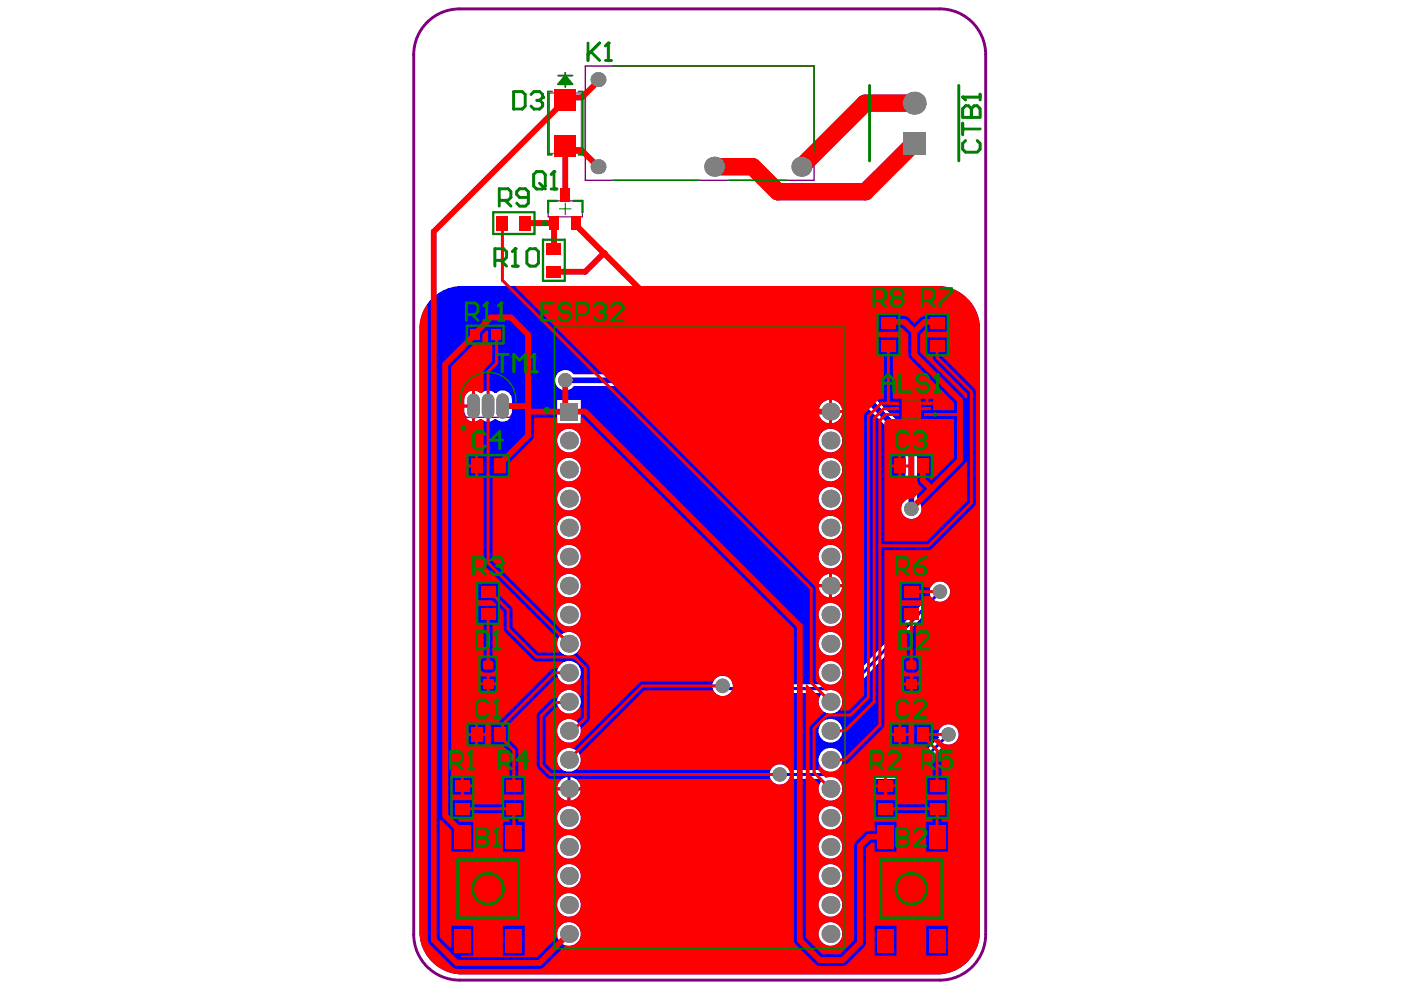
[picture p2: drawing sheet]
<svg xmlns="http://www.w3.org/2000/svg" width="297mm" height="210mm" viewBox="0 0 297 210" stroke-linecap="round" stroke-linejoin="round" font-family="sans-serif">
<path d="M118.6 44.3h2.5M119.9 43.1v2.4" fill="none" stroke="#008000" stroke-width=".24"/>
<path d="M98.9 88.5h9.2M98.9 88.5a5.9 5.9 0 0 1 .6-8 5.9 5.9 0 0 1 8 0 5.9 5.9 0 0 1 .6 8" fill="none" stroke="#800080" stroke-width=".29"/>
<path d="M124.1 14h48.5v24.2h-48.5zM117.5 69.4h61.7v131.7h-61.7zM190.1 84.7h6.3v3.9h-6.3z" fill="none" stroke="#800080" stroke-width=".31"/>
<path d="M116.2 42.6h7.3v3.4h-7.3z" fill="none" stroke="#800080" stroke-width=".24"/>
<path d="M116.5 19.7h6.7v12.8h-6.7zM118.3 16h3.1M119.9 15.4v3.1M119.9 16l1.5 1.9h-3.1zM119.9 16l1.2 1.9M119.9 16l.9 1.9M119.9 16l.6 1.9M119.9 16l.3 1.9M119.9 16l-1.3 1.9M119.9 16l-1 1.9M119.9 16l-.7 1.9M119.9 16l-.4 1.9" fill="none" stroke="#800080" stroke-width=".21"/>
<circle cx="98.3" cy="90.7" r=".3" fill="none" stroke="#800080" stroke-width=".61"/>
<circle cx="198.3" cy="87.9" r=".24" fill="none" stroke="#800080" stroke-width=".48"/>
<path d="M90.2 5.1a9.7 9.7 0 0 1 7.2-3.2h101.9a9.7 9.7 0 0 1 9.7 9.7v186.5a9.7 9.7 0 0 1-9.7 9.7h-101.9a9.7 9.7 0 0 1-9.7-9.7v-186.5a9.6 9.6 0 0 1 2.5-6.5z" fill="none" stroke="#800080" stroke-width=".62"/>
<path d="M91.2 63.7a9 9 0 0 1 6.8-3.1h100.7a9 9 0 0 1 9.1 9.1v127.8a9 9 0 0 1-9.1 9.1h-100.7a9 9 0 0 1-9.1-9.1v-127.8a8.9 8.9 0 0 1 2.3-6zM100.7 82.8v6.6l1.2-.5a2.4 2.4 0 0 0 3.1 0h.2a1.97 1.97 0 0 0 2.2 .4 1.97 1.97 0 0 0 1.1-1.9v-2.6a1.97 1.97 0 0 0-1.1-1.9 1.97 1.97 0 0 0-2.2 .4h-.2a2.4 2.4 0 0 0-3.1 0zM99 83.4a2.71 2.71 0 0 0-.6 2.4h1.7v-3zM176.4 84.8v2.2h2.2a2.51 2.51 0 0 0-2.2-2.2zM174.1 85.7l-.5 1.3h2.2v-2.2a2.5 2.5 0 0 0-1.7 .9zM98.4 86.4a2.32 2.32 0 0 0 1.5 3h.2v-3zM176.4 87.6v2.2a2.51 2.51 0 0 0 2.2-2.2zM173.6 87.6a2.51 2.51 0 0 0 2.2 2.2v-2.2zM118.1 84.8v5h5v-5zM173.5 93.4a2.55 2.55 0 0 0 5.1 0 2.55 2.55 0 0 0-5.1 0zM118.1 93.4a2.55 2.55 0 0 0 5.1 0 2.55 2.55 0 0 0-5.1 0zM173.5 99.6a2.55 2.55 0 0 0 5.1 0 2.55 2.55 0 0 0-5.1 0zM118.1 99.6a2.55 2.55 0 0 0 5.1 0 2.55 2.55 0 0 0-5.1 0zM173.5 105.7a2.55 2.55 0 0 0 5.1 0 2.55 2.55 0 0 0-5.1 0zM118.1 105.7a2.55 2.55 0 0 0 5.1 0 2.55 2.55 0 0 0-5.1 0zM118.5 78.9a2.17 2.17 0 0 0-.2 3.3 2.17 2.17 0 0 0 3.3-.3h57.8l12.6 12.6v11.6a2.17 2.17 0 0 0-.4 3.2 2.17 2.17 0 0 0 3.2 0 2.17 2.17 0 0 0-.3-3.2l-.1-12.6-14-14-58.8-.1a2.16 2.16 0 0 0-3.1-.5zM173.5 111.9a2.55 2.55 0 0 0 5.1 0 2.55 2.55 0 0 0-5.1 0zM118.1 111.9a2.55 2.55 0 0 0 5.1 0 2.55 2.55 0 0 0-5.1 0zM173.5 118a2.55 2.55 0 0 0 5.1 0 2.55 2.55 0 0 0-5.1 0zM118.1 118a2.55 2.55 0 0 0 5.1 0 2.55 2.55 0 0 0-5.1 0zM176.4 121.7v2.2h2.2a2.51 2.51 0 0 0-2.2-2.2zM174.1 122.6l-.5 1.3h2.2v-2.2a2.5 2.5 0 0 0-1.7 .9zM176.4 124.5v2.2a2.51 2.51 0 0 0 2.2-2.2zM173.6 124.5a2.51 2.51 0 0 0 2.2 2.2v-2.2zM118.1 124.2a2.55 2.55 0 0 0 5.1 0 2.55 2.55 0 0 0-5.1 0zM151.5 144.1a2.16 2.16 0 0 0 .3 3 2.16 2.16 0 0 0 2.9-.1h19.2l.2 .3a2.55 2.55 0 0 0 .4 3.4 2.55 2.55 0 0 0 3.4-.1 2.55 2.55 0 0 0 .2-3.4l.1-.2h1.5l.7-.3 18.2-19.2a2.17 2.17 0 0 0 2.8-1.9 2.17 2.17 0 0 0-2.4-2.3 2.17 2.17 0 0 0-1.7 2.9l-18 18.9h-1.8l-.1-.3a2.52 2.52 0 0 0 .6-3.8 2.52 2.52 0 0 0-3.8 0 2.52 2.52 0 0 0 .6 3.8l-.1 .3h-19.4a2.17 2.17 0 0 0-1.6-1.8 2.17 2.17 0 0 0-2.2 .8zM173.5 130.3a2.55 2.55 0 0 0 5.1 0 2.55 2.55 0 0 0-5.1 0zM118.1 130.3a2.55 2.55 0 0 0 5.1 0 2.55 2.55 0 0 0-5.1 0zM173.5 136.5a2.55 2.55 0 0 0 5.1 0 2.55 2.55 0 0 0-5.1 0zM118.1 136.5a2.55 2.55 0 0 0 5.1 0 2.55 2.55 0 0 0-5.1 0zM118.1 142.6a2.55 2.55 0 0 0 5.1 0 2.55 2.55 0 0 0-5.1 0zM118.1 148.8a2.55 2.55 0 0 0 5.1 0 2.55 2.55 0 0 0-5.1 0zM173.5 154.9a2.55 2.55 0 0 0 5.1 0 2.55 2.55 0 0 0-5.1 0zM118.1 154.9a2.55 2.55 0 0 0 5.1 0 2.55 2.55 0 0 0-5.1 0zM164 162.5a2.17 2.17 0 0 0 0 3.4 2.17 2.17 0 0 0 3.3-.8h6.9l.1 .4a2.52 2.52 0 0 0 0 3.5 2.52 2.52 0 0 0 3.6 0 2.52 2.52 0 0 0-.1-3.5l.1-.4h15.1l7.4-7.3a2.17 2.17 0 0 0 2.9-1.8 2.17 2.17 0 0 0-2.4-2.4 2.17 2.17 0 0 0-1.8 2.8l-6.9 6.9h-14.3l-.1-.3a2.52 2.52 0 0 0 .1-3.7 2.52 2.52 0 0 0-3.6 0 2.52 2.52 0 0 0 .1 3.7l-.1 .3h-7a2.16 2.16 0 0 0-3.3-.8zM118.1 161.1a2.55 2.55 0 0 0 5.1 0 2.55 2.55 0 0 0-5.1 0zM120.9 164.7v2.2h2.2a2.51 2.51 0 0 0-2.2-2.2zM118.6 165.7l-.5 1.2h2.2v-2.2a2.5 2.5 0 0 0-1.7 1zM120.9 167.6v2.2a2.51 2.51 0 0 0 2.2-2.2zM118.1 167.6a2.51 2.51 0 0 0 2.2 2.2v-2.2zM173.5 173.4a2.55 2.55 0 0 0 5.1 0 2.55 2.55 0 0 0-5.1 0zM118.1 173.4a2.55 2.55 0 0 0 5.1 0 2.55 2.55 0 0 0-5.1 0zM173.5 179.6a2.55 2.55 0 0 0 5.1 0 2.55 2.55 0 0 0-5.1 0zM118.1 179.6a2.55 2.55 0 0 0 5.1 0 2.55 2.55 0 0 0-5.1 0zM173.5 185.7a2.55 2.55 0 0 0 5.1 0 2.55 2.55 0 0 0-5.1 0zM118.1 185.7a2.55 2.55 0 0 0 5.1 0 2.55 2.55 0 0 0-5.1 0zM173.5 191.9a2.55 2.55 0 0 0 5.1 0 2.55 2.55 0 0 0-5.1 0zM118.1 191.9a2.55 2.55 0 0 0 5.1 0 2.55 2.55 0 0 0-5.1 0zM173.5 198a2.55 2.55 0 0 0 5.1 0 2.55 2.55 0 0 0-5.1 0zM118.1 198a2.55 2.55 0 0 0 5.1 0 2.55 2.55 0 0 0-5.1 0z" fill="#00f"/>
<path d="M176.6 146h1.2" fill="none" stroke="#00f" stroke-width=".62"/>
<circle cx="176.6" cy="146" r=".31" fill="#00f"/>
<path d="M199.3 125.4l-19.6 20.6h-1.9M153.2 145.4l.6 .6h22.8M201.1 155.7l-8.5 8.5h-27.3" fill="none" stroke="#00f" stroke-width=".62"/>
<path d="M119.9 80.6h60l13.3 13.3v14" fill="none" stroke="#00f" stroke-width="1.2"/>
<g fill="#808080">
<circle cx="201.1" cy="155.7" r="1.54"/>
<circle cx="165.3" cy="164.2" r="1.54"/>
<circle cx="193.2" cy="107.9" r="1.54"/>
<circle cx="119.9" cy="80.6" r="1.54"/>
<circle cx="153.2" cy="145.4" r="1.54"/>
<circle cx="199.3" cy="125.4" r="1.54"/>
<circle cx="120.6" cy="191.9" r="1.89"/>
<circle cx="120.6" cy="173.4" r="1.89"/>
<circle cx="120.6" cy="161.1" r="1.89"/>
<circle cx="120.6" cy="167.3" r="1.89"/>
<circle cx="120.6" cy="154.9" r="1.89"/>
<circle cx="120.6" cy="148.8" r="1.89"/>
<circle cx="120.6" cy="185.7" r="1.89"/>
<circle cx="120.6" cy="198" r="1.89"/>
<circle cx="120.6" cy="179.6" r="1.89"/>
<circle cx="120.6" cy="142.6" r="1.89"/>
<circle cx="120.6" cy="136.5" r="1.89"/>
<circle cx="120.6" cy="130.3" r="1.89"/>
<circle cx="120.6" cy="124.2" r="1.89"/>
<circle cx="120.6" cy="118" r="1.89"/>
<circle cx="176.1" cy="167.3" r="1.89"/>
<circle cx="176.1" cy="148.8" r="1.89"/>
<circle cx="176.1" cy="154.9" r="1.89"/>
<circle cx="176.1" cy="161.1" r="1.89"/>
<circle cx="176.1" cy="173.4" r="1.89"/>
<circle cx="176.1" cy="179.6" r="1.89"/>
<circle cx="176.1" cy="185.7" r="1.89"/>
<circle cx="176.1" cy="191.9" r="1.89"/>
<circle cx="176.1" cy="198" r="1.89"/>
<circle cx="176.1" cy="142.6" r="1.89"/>
<circle cx="176.1" cy="136.5" r="1.89"/>
<circle cx="176.1" cy="130.3" r="1.89"/>
<circle cx="176.1" cy="124.2" r="1.89"/>
<circle cx="176.1" cy="118" r="1.89"/>
</g>
<path d="M100.4 84.8v2.6M103.5 84.8v2.6M106.6 84.8v2.6" fill="none" stroke="#808080" stroke-width="2.7"/>
<g fill="#808080">
<circle cx="120.6" cy="111.9" r="1.89"/>
<circle cx="120.6" cy="105.7" r="1.89"/>
<circle cx="120.6" cy="99.6" r="1.89"/>
<circle cx="120.6" cy="93.4" r="1.89"/>
<circle cx="126.8" cy="35.3" r="1.58"/>
<circle cx="126.8" cy="16.9" r="1.58"/>
<circle cx="151.4" cy="35.3" r="2.12"/>
<circle cx="169.9" cy="35.3" r="2.12"/>
<circle cx="176.1" cy="111.9" r="1.89"/>
<circle cx="176.1" cy="105.7" r="1.89"/>
<circle cx="176.1" cy="99.6" r="1.89"/>
<circle cx="176.1" cy="93.4" r="1.89"/>
<circle cx="176.1" cy="87.3" r="1.89"/>
<circle cx="193.8" cy="21.9" r="2.42"/>
</g>
<g fill="#808080">
<path d="M118.7 85.4h3.8v3.8h-3.8z" fill-rule="evenodd"/>
<path d="M191.4 27.9h4.9v4.9h-4.9z" fill-rule="evenodd"/>
</g>
<path d="M90.4 64.7l.3 .1 .1 135 5.2 5.3 .9 .3 18-.1 5-4.9 .4 .1a2.52 2.52 0 0 0 2.9-2.4 2.52 2.52 0 0 0-2.8-2.6 2.52 2.52 0 0 0-2.2 3.1l-4.3 4.3h-16.2l.1-.3h2.5v-6.3h-4.6v4.6l-.3 .1-2.2-2.2v-24.9l.3-.1 2.2 2.2v4.6h4.6v-6.4h-2.8l-.7-.6 .1-.3h3.3v-.9h6.5v.9h1.3v.9h-1.4v6.4h4.7v-6.4h-1.4v-.9h1.2v-3.7h-4.4v.9h-6.5v-.9h-4.4l-.2-.2v-.7l.2-.2h1.9v-3.7h-1.9l-.2-.2v-86.8l5.1-5.1h1.6v-1.8l.9-.9 .3 .2v2.5h.9v3.9l-1.8 1.8-.1 4.6-.6 .3-1.2-.5v6.6l1.2-.5 .6 .3v7.4h-1.1v4.4h1.1l.1 18.7 15.7 15.8a2.49 2.49 0 0 0 .4 2.6l-.1 .3h-4.5l-5.4-5.5-.1-3.9-2.9-3.1v-2.3h-4.4v3.7h3l1 .9-.2 .3h-3.8v3.6h1.2v7.4l-.4 .2-.3 .4a2.07 2.07 0 0 0 .6 2.4 2.3 2.3 0 0 0 2.7-.6 2.07 2.07 0 0 0-.6-2.4l-.1-7.4h1.3v-3.1l.3-.1 .8 .8 .1 4 6.2 6.3 .6 .2h5.5v.3l-.6 .6-.3 .6h-.7l-.7 .3-11 10.9-.2 .6h-1.6v4.4h2.3l1.6 1.6v5.3h-1.3v3.7h4.4v-3.7h-1.2l-.1-6-2.1-2.2v-2.8l10.2-10.2h.4a2.51 2.51 0 0 0 2.2 1.6 2.51 2.51 0 0 0 2.3-1.4l.4 .1v3.6l-.4 .1-.2-.3a2.52 2.52 0 0 0-4.4 .7l-1 .1-.3 .2-2.8 2.8-.3 .7 .1 10.8 2.4 2.5h2.5l.1 .4-.6 .8-.2 .6h5l-.1-.6-.6-.8 .1-.4h40.9l.2 .4a2.17 2.17 0 0 0 3.3 .2 2.17 2.17 0 0 0-.3-3.3 2.17 2.17 0 0 0-3.2 .9h-40.9l-.2-.3a2.45 2.45 0 0 0 .6-3l13.7-13.6h14.7a2.17 2.17 0 0 0 3.3 .7 2.17 2.17 0 0 0 0-3.4 2.17 2.17 0 0 0-3.3 .8l-15.4 .1-14.3 14.2a2.51 2.51 0 0 0-3.1 1 2.51 2.51 0 0 0 .4 3.2l-.1 .3h-1.7l-1.4-1.4v-9.8l2.2-2.2h.5a2.5 2.5 0 0 0 2.2 1.4 2.5 2.5 0 0 0 2.2-1.3h.4v1.9l-1.1 1-.5-.3a2.53 2.53 0 0 0-3.4 1.8 2.53 2.53 0 0 0 2.3 3.1 2.53 2.53 0 0 0 2.6-2.9l1.7-1.7 .2-.6v-10.7l-.2-.6-2.4-2.4v-.3l.2-.3a2.53 2.53 0 0 0 0-3.1 2.53 2.53 0 0 0-3-.7l-15.2-15.2v-18h3.3v-2.6l5.4-5.5 .1-4.4h4.9v1.3h5v-1.3h.5l44.7 44.7v66.1l.4 .9 4.6 4.5 5.4 .1 .9-.3 3.6-3.7 .4-.9v-20.1l1.2-1.1h.6v1.9h4.7v-6.4h-4.7v1.9l-1.6 .1-2.6 2.6-.1 20.6-3 2.9h-3.8l-3.5-3.5v-53.6l.3-.1 2.6 2.7a2.52 2.52 0 0 0 .8 3v.4l-2.6 2.6-.2 .6v9.4l.2 .7 1.8 1.8a2.53 2.53 0 0 0 2 3.5 2.53 2.53 0 0 0 2.9-2.9 2.53 2.53 0 0 0-3.5-2l-1.6-1.5v-1l.4-.1 .2 .3a2.53 2.53 0 0 0 4.3-.6h.8l.6-.2 7.6-7.7 .1-37.5h9.8l9.3-9.3 .3-.6-.1-24-7.1-7.2 .1-.3h1.1v-3.7h-4.4v3.7h1.2l.1 .9 .2 .3 7 7v1l-.3 .1-.3-.5-9.3-9.3v-3.8l1.1-1.1 .3 .1v.4h4.4v-3.6h-4.4v.3l-1 .1-.4 .3-1.2 1.2-1.7-1.5-1.6-.1v-.3h-4.4v3.6h4.4v-.8h.6l1.4 1.3v4.4l.3 .9 9.4 9.3v1.5h-4.5v-1.1h-2.5v.6h1.3v.5l-1.3 .1v1.8h7v8.3l-4.8 4.8-.6-.6v-.3h.6v-4.4h-3.7v4.4h.6a2.41 2.41 0 0 0 1.3 2.6l-2.2 2.1a2.17 2.17 0 0 0-2.5 2.1 2.17 2.17 0 0 0 2.4 2.2 2.17 2.17 0 0 0 2-2.5l9-9 .3-.5h.3v8.3l-8.5 8.5h-9v-25.3l.7-.7h3v-4.2l-1.9-.1v-9.3h1.3v-3.7h-4.4v3.7h1.2v9.3l-.9 .1-.3 .2-2.7 2.8-.3 .6v59.2l-3.3 3.3h-1.8v-.4a2.53 2.53 0 0 0 0-3.1 2.53 2.53 0 0 0-3-.7l-2.2-2.2v-19.5l-.2-.6-63.4-63.3 .2-.3h89.8a9.1 9.1 0 0 1 8.5 9.1v128.4a9.1 9.1 0 0 1-9.1 8.5h-101.3a9.1 9.1 0 0 1-8.5-9.1v-128.4a9 9 0 0 1 1.5-4.4zM196.9 84.6v.6h.9v-.6zM195.3 84.6v.6h.9v-.6zM99 83.4a2.71 2.71 0 0 0-.6 2.4h1.7v-3zM176.4 84.8v2.2h2.2a2.51 2.51 0 0 0-2.2-2.2zM174.1 85.7l-.5 1.3h2.2v-2.2a2.5 2.5 0 0 0-1.7 .9zM98.4 86.4a2.32 2.32 0 0 0 1.5 3h.2v-3zM176.4 87.6v2.2a2.51 2.51 0 0 0 2.2-2.2zM173.6 87.6a2.51 2.51 0 0 0 2.2 2.2v-2.2zM173.5 93.4a2.55 2.55 0 0 0 5.1 0 2.55 2.55 0 0 0-5.1 0zM118.1 93.4a2.55 2.55 0 0 0 5.1 0 2.55 2.55 0 0 0-5.1 0zM191.1 96.6v1.9h1.5v-1.9zM189 96.6v1.9h1.5v-1.9zM99.2 96.6v1.9h1.6v-1.9zM191.1 99.1v1.9h1.5v-1.9zM189 99.1v1.9h1.5v-1.9zM99.2 99.1v1.9h1.6v-1.9zM173.5 99.6a2.55 2.55 0 0 0 5.1 0 2.55 2.55 0 0 0-5.1 0zM118.1 99.6a2.55 2.55 0 0 0 5.1 0 2.55 2.55 0 0 0-5.1 0zM173.5 105.7a2.55 2.55 0 0 0 5.1 0 2.55 2.55 0 0 0-5.1 0zM118.1 105.7a2.55 2.55 0 0 0 5.1 0 2.55 2.55 0 0 0-5.1 0zM173.5 111.9a2.55 2.55 0 0 0 5.1 0 2.55 2.55 0 0 0-5.1 0zM118.1 111.9a2.55 2.55 0 0 0 5.1 0 2.55 2.55 0 0 0-5.1 0zM173.5 118a2.55 2.55 0 0 0 5.1 0 2.55 2.55 0 0 0-5.1 0zM118.1 118a2.55 2.55 0 0 0 5.1 0 2.55 2.55 0 0 0-5.1 0zM176.4 121.7v2.2h2.2a2.51 2.51 0 0 0-2.2-2.2zM174.1 122.6l-.5 1.3h2.2v-2.2a2.5 2.5 0 0 0-1.7 .9zM191 123.6v3.7h4.4v-.9h1.9a2.17 2.17 0 0 0 3.3 .7 2.17 2.17 0 0 0 0-3.4 2.17 2.17 0 0 0-3.3 .8h-1.9v-.9zM176.4 124.5v2.2a2.51 2.51 0 0 0 2.2-2.2zM173.6 124.5a2.51 2.51 0 0 0 2.2 2.2v-2.2zM118.1 124.2a2.55 2.55 0 0 0 5.1 0 2.55 2.55 0 0 0-5.1 0zM173.5 130.3a2.55 2.55 0 0 0 5.1 0 2.55 2.55 0 0 0-5.1 0zM118.1 130.3a2.55 2.55 0 0 0 5.1 0 2.55 2.55 0 0 0-5.1 0zM173.5 136.5a2.55 2.55 0 0 0 5.1 0 2.55 2.55 0 0 0-5.1 0zM191 128.5v3.6h1.3v7.4a1.07 1.07 0 0 0-.8 1v1a1.12 1.12 0 0 0 1.1 1.1h1.2a1.12 1.12 0 0 0 1.1-1.1v-1a1.07 1.07 0 0 0-.7-1v-7.4h1.2v-3.6zM193.5 143.4v1.3h1.4v-1.3zM103.8 143.4v1.3h1.4v-1.3zM191.5 143.4v1.3h1.4v-1.3zM101.8 143.4v1.3h1.4v-1.3zM173.5 142.6a2.55 2.55 0 0 0 5.1 0 2.55 2.55 0 0 0-5.1 0zM193.5 145.3v1.3h1.4v-1.3zM191.5 145.3v1.3h1.4v-1.3zM103.8 145.3v1.3h1.4v-1.3zM101.8 145.3v1.3h1.4v-1.3zM191.1 153.5v1.9h1.5v-1.9zM189 153.5v1.9h1.5v-1.9zM101.4 153.5v1.9h1.5v-1.9zM99.2 153.5v1.9h1.6v-1.9zM193.8 153.5v4.4h2.3l1.6 1.6v5.3h-1.2v3.7h4.4v-3.7h-1.3l-.1-6-1.7-1.9 .2-.2h1.2a2.17 2.17 0 0 0 3.3 .7 2.17 2.17 0 0 0 0-3.4 2.17 2.17 0 0 0-3.3 .8h-1.7v-1.3zM191.1 156v1.9h1.5v-1.9zM189 156v1.9h1.5v-1.9zM101.4 156v1.9h1.5v-1.9zM99.2 156v1.9h1.6v-1.9zM98.3 164.8v1.5h1.9v-1.5zM188.1 164.8v1.5h1.9v-1.5zM185.6 164.8v1.5h1.9v-1.5zM98.3 166.9v1.6h1.9v-1.6zM188.1 166.9v1.6h1.9v-1.6zM185.6 166.9v1.6h1.9v-1.6zM120.9 167.6v2.2a2.51 2.51 0 0 0 2.2-2.2zM118.1 167.6a2.51 2.51 0 0 0 2.2 2.2v-2.2zM185.6 169.6v3.7h4.4v-.9h6.5v.9h1.2v.9h-1.3v6.4h4.6v-6.4h-1.4v-.9h1.3v-3.7h-4.4v.9h-6.5v-.9zM173.5 173.4a2.55 2.55 0 0 0 5.1 0 2.55 2.55 0 0 0-5.1 0zM118.1 173.4a2.55 2.55 0 0 0 5.1 0 2.55 2.55 0 0 0-5.1 0zM173.5 179.6a2.55 2.55 0 0 0 5.1 0 2.55 2.55 0 0 0-5.1 0zM118.1 179.6a2.55 2.55 0 0 0 5.1 0 2.55 2.55 0 0 0-5.1 0zM173.5 185.7a2.55 2.55 0 0 0 5.1 0 2.55 2.55 0 0 0-5.1 0zM118.1 185.7a2.55 2.55 0 0 0 5.1 0 2.55 2.55 0 0 0-5.1 0zM173.5 191.9a2.55 2.55 0 0 0 5.1 0 2.55 2.55 0 0 0-5.1 0zM118.1 191.9a2.55 2.55 0 0 0 5.1 0 2.55 2.55 0 0 0-5.1 0zM173.5 198a2.55 2.55 0 0 0 5.1 0 2.55 2.55 0 0 0-5.1 0zM196.4 196.3v6.3h4.6v-6.3zM185.4 196.3v6.3h4.7v-6.3zM106.6 196.3v6.3h4.7v-6.3z" fill="#f00"/>
<path d="M101 70.6l-.3 .5-.5 .4-5.8 5.7v95.7M104.1 67.3h4.2l3.7 3.6v21.5l-6.1 6v.4M188.1 68.2h3.6M112 86.1h-5.4M119.9 80.6v5.9l.7 .8M120.6 87.3h-8.6M120.6 87.3h3.5l45.5 45.4v66.6" fill="none" stroke="#f00" stroke-width="1.2"/>
<path d="M106.5 47.3v12.1l65.5 65.4v19.9l4.1 4.1M103.5 78.8v40.6l17.1 17.1M113.7 139.3h8.1l2.3 2.3v10.7l-2.8 2.8M120.6 148.8l-.1 .1h-2.9M120.6 142.6h-3l-11 11M175.4 151.6l-2.8 2.8v9.4l3.5 3.5M176.1 154.9h3.1M176.1 161.1h3.1" fill="none" stroke="#f00" stroke-width=".62"/>
<circle cx="111.7" cy="148.5" r=".31" fill="#f00"/>
<path d="M153.2 145.4h-17l-15.7 15.7" fill="none" stroke="#f00" stroke-width=".62"/>
<path d="M120.4 198.1l-6 6.1h-17.5" fill="none" stroke="#f00" stroke-width="1.2"/>
<circle cx="128" cy="53.7" r=".62" fill="#f00"/>
<g fill="none" stroke="#f00" stroke-width="1.2">
<path d="M126.8 16.9v.4l-3.4 3.4h-3l-28.4 28.4v150.2l4.9 4.9M119.9 21.2h.1M126.8 35.3l-3.5-3.5h-2.7l-.7-.8v10.3M111.4 47.3h6.2l-.2 5.5M122.2 47.3v.5l5.8 5.9M128 53.7l33.7 33.6h14.4M128 53.7l-3.9 3.9h-6.7M104.1 67.3l-3.1 3.1v.2M191.7 68.2l2.1 2.1v4.9l9.7 9.7v12.7l-10.3 10.3M198.4 68.3h-2.4l-2.2 2.1M195.6 98.8v3l1.9 1.8M94.4 172.9l3.6 3.7v.8"/>
<path d="M187.8 177.4h-3.6l-1.9 1.9v20.6l-3.6 3.7h-4.9l-4.2-4.3"/>
</g>
<g fill="none" stroke="#f00" stroke-width=".62">
<path d="M105.1 70.9l.2 .3v5.8l-1.8 1.8M188.4 73.4v12.1M198.7 73.4v2.4l7.3 7.2v23.7l-9.1 9h-10.4M188.4 85.5h.1M189.9 87.9h-2.1l-1.3 1.2v64.6l-7.3 7.4M189.9 85.5h-3l-2.8 2.7v59.6l-3.8 3.8h-4.9M189.9 86.7h-2.6l-2 2v60.1l-6.1 6.1M196.6 87.9h6.9M103.5 125.4h.3l3.9 3.9v4l6 6M103.5 130.3v10.7M193.2 125.4h6.1M193.2 130.3v10.7"/>
<path d="M106.6 153.6v1.4l-.7 .7v.4l3 3v7.5M117.6 148.9l-2.9 2.9v10.5l2 1.9h48.6M201.1 155.7h-5.1l-.4 .4 3.1 3v7.5M98 171.5h10.9M187.8 171.5h10.9v5.9"/>
</g>
<path d="M193.8 30.4l-10.3 10.3h-18.6l-5.3-5.4h-8.2M193.8 21.9h-10.4l-13.5 13.4" fill="none" stroke="#f00" stroke-width="3.7"/>
<circle cx="108.9" cy="171.5" r=".31" fill="#f00"/>
<path d="M108.9 171.5v5.9" fill="none" stroke="#f00" stroke-width=".62"/>
<g fill="#808080">
<circle cx="201.1" cy="155.7" r="1.54"/>
<circle cx="165.3" cy="164.2" r="1.54"/>
<circle cx="193.2" cy="107.9" r="1.54"/>
<circle cx="119.9" cy="80.6" r="1.54"/>
<circle cx="153.2" cy="145.4" r="1.54"/>
<circle cx="199.3" cy="125.4" r="1.54"/>
<circle cx="120.6" cy="191.9" r="1.89"/>
<circle cx="120.6" cy="173.4" r="1.89"/>
<circle cx="120.6" cy="161.1" r="1.89"/>
<circle cx="120.6" cy="167.3" r="1.89"/>
<circle cx="120.6" cy="154.9" r="1.89"/>
<circle cx="120.6" cy="148.8" r="1.89"/>
<circle cx="120.6" cy="185.7" r="1.89"/>
<circle cx="120.6" cy="198" r="1.89"/>
<circle cx="120.6" cy="179.6" r="1.89"/>
<circle cx="120.6" cy="142.6" r="1.89"/>
<circle cx="120.6" cy="136.5" r="1.89"/>
<circle cx="120.6" cy="130.3" r="1.89"/>
<circle cx="120.6" cy="124.2" r="1.89"/>
<circle cx="120.6" cy="118" r="1.89"/>
<circle cx="176.1" cy="167.3" r="1.89"/>
<circle cx="176.1" cy="148.8" r="1.89"/>
<circle cx="176.1" cy="154.9" r="1.89"/>
<circle cx="176.1" cy="161.1" r="1.89"/>
<circle cx="176.1" cy="173.4" r="1.89"/>
<circle cx="176.1" cy="179.6" r="1.89"/>
<circle cx="176.1" cy="185.7" r="1.89"/>
<circle cx="176.1" cy="191.9" r="1.89"/>
<circle cx="176.1" cy="198" r="1.89"/>
<circle cx="176.1" cy="142.6" r="1.89"/>
<circle cx="176.1" cy="136.5" r="1.89"/>
<circle cx="176.1" cy="130.3" r="1.89"/>
<circle cx="176.1" cy="124.2" r="1.89"/>
<circle cx="176.1" cy="118" r="1.89"/>
</g>
<path d="M100.4 84.8v2.6M103.5 84.8v2.6M106.6 84.8v2.6" fill="none" stroke="#808080" stroke-width="2.7"/>
<g fill="#808080">
<circle cx="120.6" cy="111.9" r="1.89"/>
<circle cx="120.6" cy="105.7" r="1.89"/>
<circle cx="120.6" cy="99.6" r="1.89"/>
<circle cx="120.6" cy="93.4" r="1.89"/>
<circle cx="126.8" cy="35.3" r="1.58"/>
<circle cx="126.8" cy="16.9" r="1.58"/>
<circle cx="151.4" cy="35.3" r="2.12"/>
<circle cx="169.9" cy="35.3" r="2.12"/>
<circle cx="176.1" cy="111.9" r="1.89"/>
<circle cx="176.1" cy="105.7" r="1.89"/>
<circle cx="176.1" cy="99.6" r="1.89"/>
<circle cx="176.1" cy="93.4" r="1.89"/>
<circle cx="176.1" cy="87.3" r="1.89"/>
<circle cx="193.8" cy="21.9" r="2.42"/>
</g>
<g fill="#808080">
<path d="M118.7 85.4h3.8v3.8h-3.8z" fill-rule="evenodd"/>
<path d="M191.4 27.9h4.9v4.9h-4.9z" fill-rule="evenodd"/>
</g>
<g fill="#f00">
<path d="M104.7 97.2h2.4v3.2h-2.4z" fill-rule="evenodd"/>
<path d="M99.8 97.2h2.5v3.2h-2.5z" fill-rule="evenodd"/>
<path d="M99.7 69.8h2v2.3h-2z" fill-rule="evenodd"/>
<path d="M104.1 69.8h1.9v2.3h-1.9z" fill-rule="evenodd"/>
<path d="M115.9 56.4h3.1v2.4h-3.1z" fill-rule="evenodd"/>
<path d="M115.9 51.6h3.1v2.4h-3.1z" fill-rule="evenodd"/>
<path d="M105.3 45.7h2.4v3.2h-2.4z" fill-rule="evenodd"/>
<path d="M110.2 45.7h2.4v3.2h-2.4z" fill-rule="evenodd"/>
<path d="M186.8 72.1h3.1v2.5h-3.1z" fill-rule="evenodd"/>
<path d="M186.8 67.3h3.1v2.4h-3.1z" fill-rule="evenodd"/>
<path d="M197.1 72.1h3.2v2.5h-3.2z" fill-rule="evenodd"/>
<path d="M197.1 67.3h3.2v2.4h-3.2z" fill-rule="evenodd"/>
<path d="M191.6 124.2h3.2v2.5h-3.2z" fill-rule="evenodd"/>
<path d="M191.6 129.1h3.2v2.4h-3.2z" fill-rule="evenodd"/>
<path d="M197.1 170.3h3.2v2.4h-3.2z" fill-rule="evenodd"/>
<path d="M197.1 165.4h3.2v2.4h-3.2z" fill-rule="evenodd"/>
<path d="M107.4 170.3h3.1v2.4h-3.1z" fill-rule="evenodd"/>
<path d="M107.4 165.4h3.1v2.4h-3.1z" fill-rule="evenodd"/>
<path d="M101.9 124.2h3.2v2.5h-3.2z" fill-rule="evenodd"/>
<path d="M101.9 129.1h3.2v2.4h-3.2z" fill-rule="evenodd"/>
<path d="M186.2 165.4h3.1v2.4h-3.1z" fill-rule="evenodd"/>
<path d="M186.2 170.3h3.1v2.4h-3.1z" fill-rule="evenodd"/>
<path d="M96.5 165.4h3.1v2.4h-3.1z" fill-rule="evenodd"/>
<path d="M96.5 170.3h3.1v2.4h-3.1z" fill-rule="evenodd"/>
<path d="M121.2 45.7h1.9v2.9h-1.9z" fill-rule="evenodd"/>
<path d="M116.6 45.7h1.9v2.9h-1.9z" fill-rule="evenodd"/>
<path d="M118.9 39.9h1.9v2.9h-1.9z" fill-rule="evenodd"/>
<path d="M117.6 28.7h4.5v4.7h-4.5z" fill-rule="evenodd"/>
<path d="M117.6 18.9h4.5v4.6h-4.5z" fill-rule="evenodd"/>
<path d="M192.1 144h2.2v2h-2.2z" fill-rule="evenodd"/>
<path d="M192.1 140.5l.5-.5h1.2l.5 .5v1l-.5 .5h-1.2l-.5-.5z" fill-rule="evenodd"/>
<path d="M102.4 144h2.2v2h-2.2z" fill-rule="evenodd"/>
<path d="M102.9 140h1.2l.5 .5v1l-.5 .5h-1.2l-.5-.5v-1z" fill-rule="evenodd"/>
<path d="M189.6 97.2h2.4v3.2h-2.4z" fill-rule="evenodd"/>
<path d="M194.4 97.2h2.5v3.2h-2.5z" fill-rule="evenodd"/>
<path d="M189.6 154.1h2.4v3.2h-2.4z" fill-rule="evenodd"/>
<path d="M194.4 154.1h2.5v3.2h-2.5z" fill-rule="evenodd"/>
<path d="M99.8 154.1h2.5v3.2h-2.5z" fill-rule="evenodd"/>
<path d="M104.7 154.1h2.4v3.2h-2.4z" fill-rule="evenodd"/>
<path d="M197 196.9h3.4v5.1h-3.4z" fill-rule="evenodd"/>
<path d="M197 174.9h3.4v5h-3.4z" fill-rule="evenodd"/>
<path d="M186.1 174.9h3.4v5h-3.4z" fill-rule="evenodd"/>
<path d="M186.1 196.9h3.4v5.1h-3.4z" fill-rule="evenodd"/>
<path d="M107.2 196.9h3.4v5.1h-3.4z" fill-rule="evenodd"/>
<path d="M107.2 174.9h3.4v5h-3.4z" fill-rule="evenodd"/>
<path d="M96.3 174.9h3.4v5h-3.4z" fill-rule="evenodd"/>
<path d="M96.3 196.9h3.4v5.1h-3.4z" fill-rule="evenodd"/>
<path d="M189.2 87.6h1.4v.6h-1.4z" fill-rule="evenodd"/>
<path d="M189.2 86.4h1.4v.6h-1.4z" fill-rule="evenodd"/>
<path d="M189.2 85.2h1.4v.6h-1.4z" fill-rule="evenodd"/>
<path d="M195.9 85.2h1.3v.6h-1.3z" fill-rule="evenodd"/>
<path d="M195.9 86.4h1.3v.6h-1.3z" fill-rule="evenodd"/>
<path d="M195.9 87.6h1.3v.6h-1.3z" fill-rule="evenodd"/>
</g>
<g fill="#f00">
<path d="M193.8 141.5h.5zM193.8 141.5h.5l-.2 .4-.3 .1z"/>
<path d="M193.8 140v.5zM193.8 140l.3 .1 .2 .4h-.5z"/>
<path d="M192.1 140.5h.5zM192.2 140.3l.4-.3v.5h-.5z"/>
<path d="M192.6 141.5v.5zM192.1 141.5h.5v.5l-.4-.3z"/>
<path d="M104.1 141.5h.5zM104.1 141.5h.5l-.3 .4-.2 .1z"/>
<path d="M104.1 140v.5zM104.1 140l.2 .1 .3 .4h-.5z"/>
<path d="M102.4 140.5h.5zM102.5 140.3l.4-.3v.5h-.5z"/>
<path d="M102.9 141.5v.5zM102.4 141.5h.5v.5l-.3-.1z"/>
</g>
<g fill="none" stroke="#008000" stroke-width=".48">
<path d="M104.6 45h8.7v4.6h-8.7zM115.1 50.8h4.6v8.7h-4.6zM118.1 42.6h-1.9v2.4M121.6 42.6h1.9v2.4M99 69.1h7.8v3.7h-7.8zM186.1 66.6h4.6v8.7h-4.6zM196.4 66.6h4.6v8.7h-4.6zM99.1 96.5h8.7v4.6h-8.7zM188.9 96.5h8.7v4.6h-8.7zM101.2 123.5h4.6v8.7h-4.6zM101.7 139.3h3.6v7l-.4 .4h-2.9l-.3-.3zM190.9 123.5h4.6v8.7h-4.6z"/>
<path d="M191.4 139.3h3.6v7l-.3 .4h-3l-.3-.3zM99.1 153.4h8.7v4.6h-8.7zM188.9 153.4h8.7v4.6h-8.7zM95.7 164.7h4.6v8.7h-4.6zM106.6 164.7h4.6v8.7h-4.6zM185.5 164.7h4.6v8.7h-4.6zM196.4 164.7h4.6v8.7h-4.6z"/>
</g>
<path d="M130 14h42.6v18.2M124.1 20.1v12.1M130 38.2h18.2M154.6 38.2h12.1M117.5 69.4h61.7v131.7h-61.7zM191.3 88.6h3.8M191.3 84.7h3.8" fill="none" stroke="#008000" stroke-width=".31"/>
<g fill="none" stroke="#008000" stroke-width=".37">
<path d="M117 19.4h-.8v13.4h.8M118.3 16h3.1M119.9 15.4v3.1M119.9 16l1.5 1.9h-3.1zM119.9 16l1.2 1.9M119.9 16l.9 1.9M119.9 16l.6 1.9M119.9 16l.3 1.9M119.9 16l-1.3 1.9M119.9 16l-1 1.9M119.9 16l-.7 1.9M119.9 16l-.4 1.9"/>
<path d="M122.7 19.4h.9v13.4h-.9"/>
</g>
<path d="M184.4 18.1v16M203.3 18.1v16M98.9 66.7h1.8l.6-.6v-1.2l-.6-.7h-1.8v3.7M100.1 66.7l1.2 1.2M102.6 67.9h1.2M103.2 64.2v3.7M97 182.3h13v12.3h-13zM186.8 182.3h12.9v12.3h-12.9z" fill="none" stroke="#008000" stroke-width=".62"/>
<circle cx="103.2" cy="64.2" r=".31" fill="#008000"/>
<path d="M103.2 64.2l-.6 .7M105.6 67.9h1.3M106.3 64.2v3.7" fill="none" stroke="#008000" stroke-width=".62"/>
<circle cx="106.3" cy="64.2" r=".31" fill="#008000"/>
<path d="M204.1 26.1v2.5M204.1 24.9h3.7v-1.9l-.6-.6h-.6l-.6 .6v1.9M204.1 27.3h3.7M204.7 29.8l-.6 .6v1.3l.6 .6h2.5l.6-.6v-1.3l-.6-.6M106.3 64.2l-.7 .7" fill="none" stroke="#008000" stroke-width=".62"/>
<circle cx="206" cy="24.9" r=".31" fill="#008000"/>
<path d="M207.8 20v1.2M204.1 24.9v-1.9l.6-.6h.6l.7 .6v1.9M204.1 20.6h3.7" fill="none" stroke="#008000" stroke-width=".62"/>
<circle cx="204.1" cy="20.6" r=".31" fill="#008000"/>
<path d="M204.1 20.6l.6 .6M105.2 75.1h2.5M106.5 75.1v3.7M108.9 78.8v-3.7l1.3 1.3 1.2-1.3v3.7M112.6 78.8h1.3M113.2 75.1v3.7" fill="none" stroke="#008000" stroke-width=".62"/>
<circle cx="113.2" cy="75.1" r=".31" fill="#008000"/>
<path d="M104.9 55.2h1.9l.6-.6v-1.2l-.6-.7h-1.9v3.7M106.2 55.2l1.2 1.2M108.6 56.4h1.3M109.2 52.7v3.7M113.2 75.1l-.6 .7" fill="none" stroke="#008000" stroke-width=".62"/>
<circle cx="109.2" cy="52.7" r=".31" fill="#008000"/>
<g fill="none" stroke="#008000" stroke-width=".62">
<path d="M105.9 42.5h1.8l.6-.6v-1.3l-.6-.6h-1.8v3.7M107.1 42.5l1.2 1.2M109.2 52.7l-.6 .7M111.7 53.4l.6-.7h1.3l.6 .7v2.4l-.6 .6h-1.3l-.6-.6zM112 41.9h-1.8l-.6-.7v-.6l.6-.6h1.2l.6 .6v2.5l-.6 .6h-1.2l-.6-.6M185.3 63.7h1.8l.7-.6v-1.3l-.7-.6h-1.8v3.7M186.5 63.7l1.3 1.2M189.6 63.1l-.6-.7v-.6l.6-.6h1.2l.6 .6v.6l-.6 .7M189.6 63.1l-.6 .6v.6l.6 .6h1.2l.6-.6v-.6l-.6-.6M189.6 63.1h1.2M195.6 63.7h1.8l.7-.6v-1.3l-.7-.6h-1.8v3.7M196.8 63.7l1.3 1.2"/>
<path d="M199.3 61.2h2.5v.6l-2.5 2.5v.6M104.1 118.8l.6-.7h1.2l.7 .7v.6M193.8 120h1.9l.6 .6v.6l-.6 .6h-1.2l-.7-.6zM196.3 118.1l-1.2 .7-1.3 1.2M100.4 120.6h1.9l.6-.6v-1.2l-.6-.7h-1.9v3.7M101.6 120.6l1.3 1.2M190.1 120.6h1.9l.6-.6v-1.2l-.6-.7h-1.9v3.7M191.4 120.6l1.2 1.2M201.8 159.3h-2.5v1.9l1.2-.6h.6l.7 .6v1.2l-.7 .6h-1.2l-.6-.6M105.9 161.8h1.8l.6-.6v-1.3l-.6-.6h-1.8v3.7M107.1 161.8l1.2 1.2M112 161.2h-2.4l1.8-1.9v3.7"/>
<path d="M195.6 161.8h1.8l.7-.6v-1.3l-.7-.6h-1.8v3.7M196.8 161.8l1.3 1.2"/>
</g>
<circle cx="106.6" cy="119.4" r=".31" fill="#008000"/>
<path d="M105.3 120h.6M105.9 120l.7 .6v.6l-.7 .6h-1.2l-.6-.6M106.6 119.4l-.7 .6M99.9 159.3v3.7M188.4 159.9l.6-.6h1.2l.6 .6v.7l-2.4 2.4h2.4M95.6 161.8h1.8l.6-.6v-1.3l-.6-.6h-1.8v3.7M96.8 161.8l1.2 1.2M99.3 163h1.2M184.7 161.8h1.8l.6-.6v-1.3l-.6-.6h-1.8v3.7M185.9 161.8l1.2 1.2" fill="none" stroke="#008000" stroke-width=".62"/>
<circle cx="99.9" cy="159.3" r=".31" fill="#008000"/>
<path d="M113.1 37l.7-.6h1.2l.6 .6v2.5l-.6 .6h-1.2l-.7-.6zM114.4 38.8l1.2 1.3M117.5 36.4v3.7M116.8 40.1h1.3M99.9 159.3l-.6 .6" fill="none" stroke="#008000" stroke-width=".62"/>
<circle cx="117.5" cy="36.4" r=".31" fill="#008000"/>
<path d="M124.7 9.1v3.7M125.3 11l1.8 1.8M127.1 9.1l-2.4 2.5M128.4 12.8h1.2M129 9.1v3.7M117.5 36.4l-.7 .6" fill="none" stroke="#008000" stroke-width=".62"/>
<circle cx="129" cy="9.1" r=".31" fill="#008000"/>
<path d="M129 9.1l-.6 .6M114.9 66.1h1.2M117.3 64.2h-2.4v3.7h2.4M121 64.9l-.6-.7h-1.2l-.6 .7v.6l.6 .6h1.2l.6 .6v.6l-.6 .6h-1.2l-.6-.6M122.3 66.7h1.8l.6-.6v-1.2l-.6-.7h-1.8v3.7M126 64.9l.6-.7h1.2l.6 .7v.6" fill="none" stroke="#008000" stroke-width=".62"/>
<circle cx="128.4" cy="65.5" r=".31" fill="#008000"/>
<path d="M108.9 19.4h1.8l.7 .6v2.5l-.7 .6h-1.8zM112.6 20l.6-.6h1.2l.7 .6v.7M127.2 66.1h.6M127.8 66.1l.6 .6v.6l-.6 .6h-1.2l-.6-.6M128.4 65.5l-.6 .6M129.7 64.9l.6-.7h1.2l.6 .7v.6l-2.4 2.4h2.4" fill="none" stroke="#008000" stroke-width=".62"/>
<circle cx="115.1" cy="20.7" r=".31" fill="#008000"/>
<path d="M113.8 21.3h.6M114.4 21.3l.7 .6v.6l-.7 .6h-1.2l-.6-.6M115.1 20.7l-.7 .6M101 133.9h1.9l.6 .6v2.5l-.6 .6h-1.9zM104.7 137.6h1.2M105.3 133.9v3.7M190.7 133.9h1.9l.6 .6v2.5l-.6 .6h-1.9zM194.4 134.5l.7-.6h1.2l.6 .6v.6l-2.5 2.5h2.5" fill="none" stroke="#008000" stroke-width=".62"/>
<circle cx="105.3" cy="133.9" r=".31" fill="#008000"/>
<path d="M102.9 92.1l-.6-.6h-1.3l-.6 .6v2.5l.6 .6h1.3l.6-.6M106.6 93.3h-2.5l1.8-1.8v3.7M192.6 92.1l-.6-.6h-1.2l-.7 .6v2.5l.7 .6h1.2l.6-.6M193.8 92.1l.7-.6h1.2l.6 .6v.6M105.3 133.9l-.6 .6" fill="none" stroke="#008000" stroke-width=".62"/>
<circle cx="196.3" cy="92.7" r=".31" fill="#008000"/>
<path d="M195.1 93.3h.6M195.7 93.3l.6 .7v.6l-.6 .6h-1.2l-.7-.6M196.3 92.7l-.6 .6M103.5 149l-.6-.6h-1.3l-.6 .6v2.5l.6 .6h1.3l.6-.6M104.7 152.1h1.2M105.3 148.4v3.7M192.6 149l-.6-.6h-1.2l-.7 .6v2.5l.7 .6h1.2l.6-.6M193.8 149l.7-.6h1.2l.6 .6v.7l-2.5 2.4h2.5" fill="none" stroke="#008000" stroke-width=".62"/>
<circle cx="105.3" cy="148.4" r=".31" fill="#008000"/>
<path d="M105.3 148.4l-.6 .6M190.1 175.7v3.7h1.9l.6-.6v-.7l-.6-.6h-1.9" fill="none" stroke="#008000" stroke-width=".62"/>
<circle cx="190.1" cy="177.5" r=".31" fill="#008000"/>
<path d="M101 175.7v3.7h1.9l.6-.6v-.7l-.6-.6h-1.9M190.1 175.7h1.9l.6 .6v.6l-.6 .6h-1.9M193.8 176.3l.7-.6h1.2l.6 .6v.6l-2.5 2.5h2.5" fill="none" stroke="#008000" stroke-width=".62"/>
<circle cx="101" cy="177.5" r=".31" fill="#008000"/>
<path d="M101 175.7h1.9l.6 .6v.6l-.6 .6h-1.9M104.7 179.4h1.2M105.3 175.7v3.7" fill="none" stroke="#008000" stroke-width=".62"/>
<circle cx="105.3" cy="175.7" r=".31" fill="#008000"/>
<path d="M190.8 79.4v3.7h2.4M196.9 80l-.6-.6h-1.2l-.6 .6v.6l.6 .6h1.2l.6 .6v.7l-.6 .6h-1.2l-.6-.6M198.8 79.4v3.7M187.1 83.1v-2.5l1.2-1.2 1.2 1.2v2.5M187.1 81.2h2.4M198.1 83.1h1.3M105.3 175.7l-.6 .6" fill="none" stroke="#008000" stroke-width=".62"/>
<circle cx="198.8" cy="79.4" r=".31" fill="#008000"/>
<g fill="none" stroke="#008000" stroke-width=".62">
<path d="M198.8 79.4l-.7 .6"/>
<circle cx="103.5" cy="188.4" r="3.3"/>
<circle cx="193.2" cy="188.4" r="3.3"/>
</g>
<g fill="none" stroke="#008000" stroke-width=".61">
<circle cx="115.4" cy="47.3" r=".3"/>
<circle cx="98.3" cy="90.7" r=".3"/>
</g>
<path d="M97.6 85.3a5.9 5.9 0 0 1 5.9-6.4 5.9 5.9 0 0 1 5.9 6.4" fill="none" stroke="#008000" stroke-width=".29"/>
<circle cx="116" cy="86.9" r=".34" fill="none" stroke="#008000" stroke-width=".68"/>
<circle cx="198.3" cy="87.9" r=".24" fill="none" stroke="#008000" stroke-width=".48"/>
</svg>
